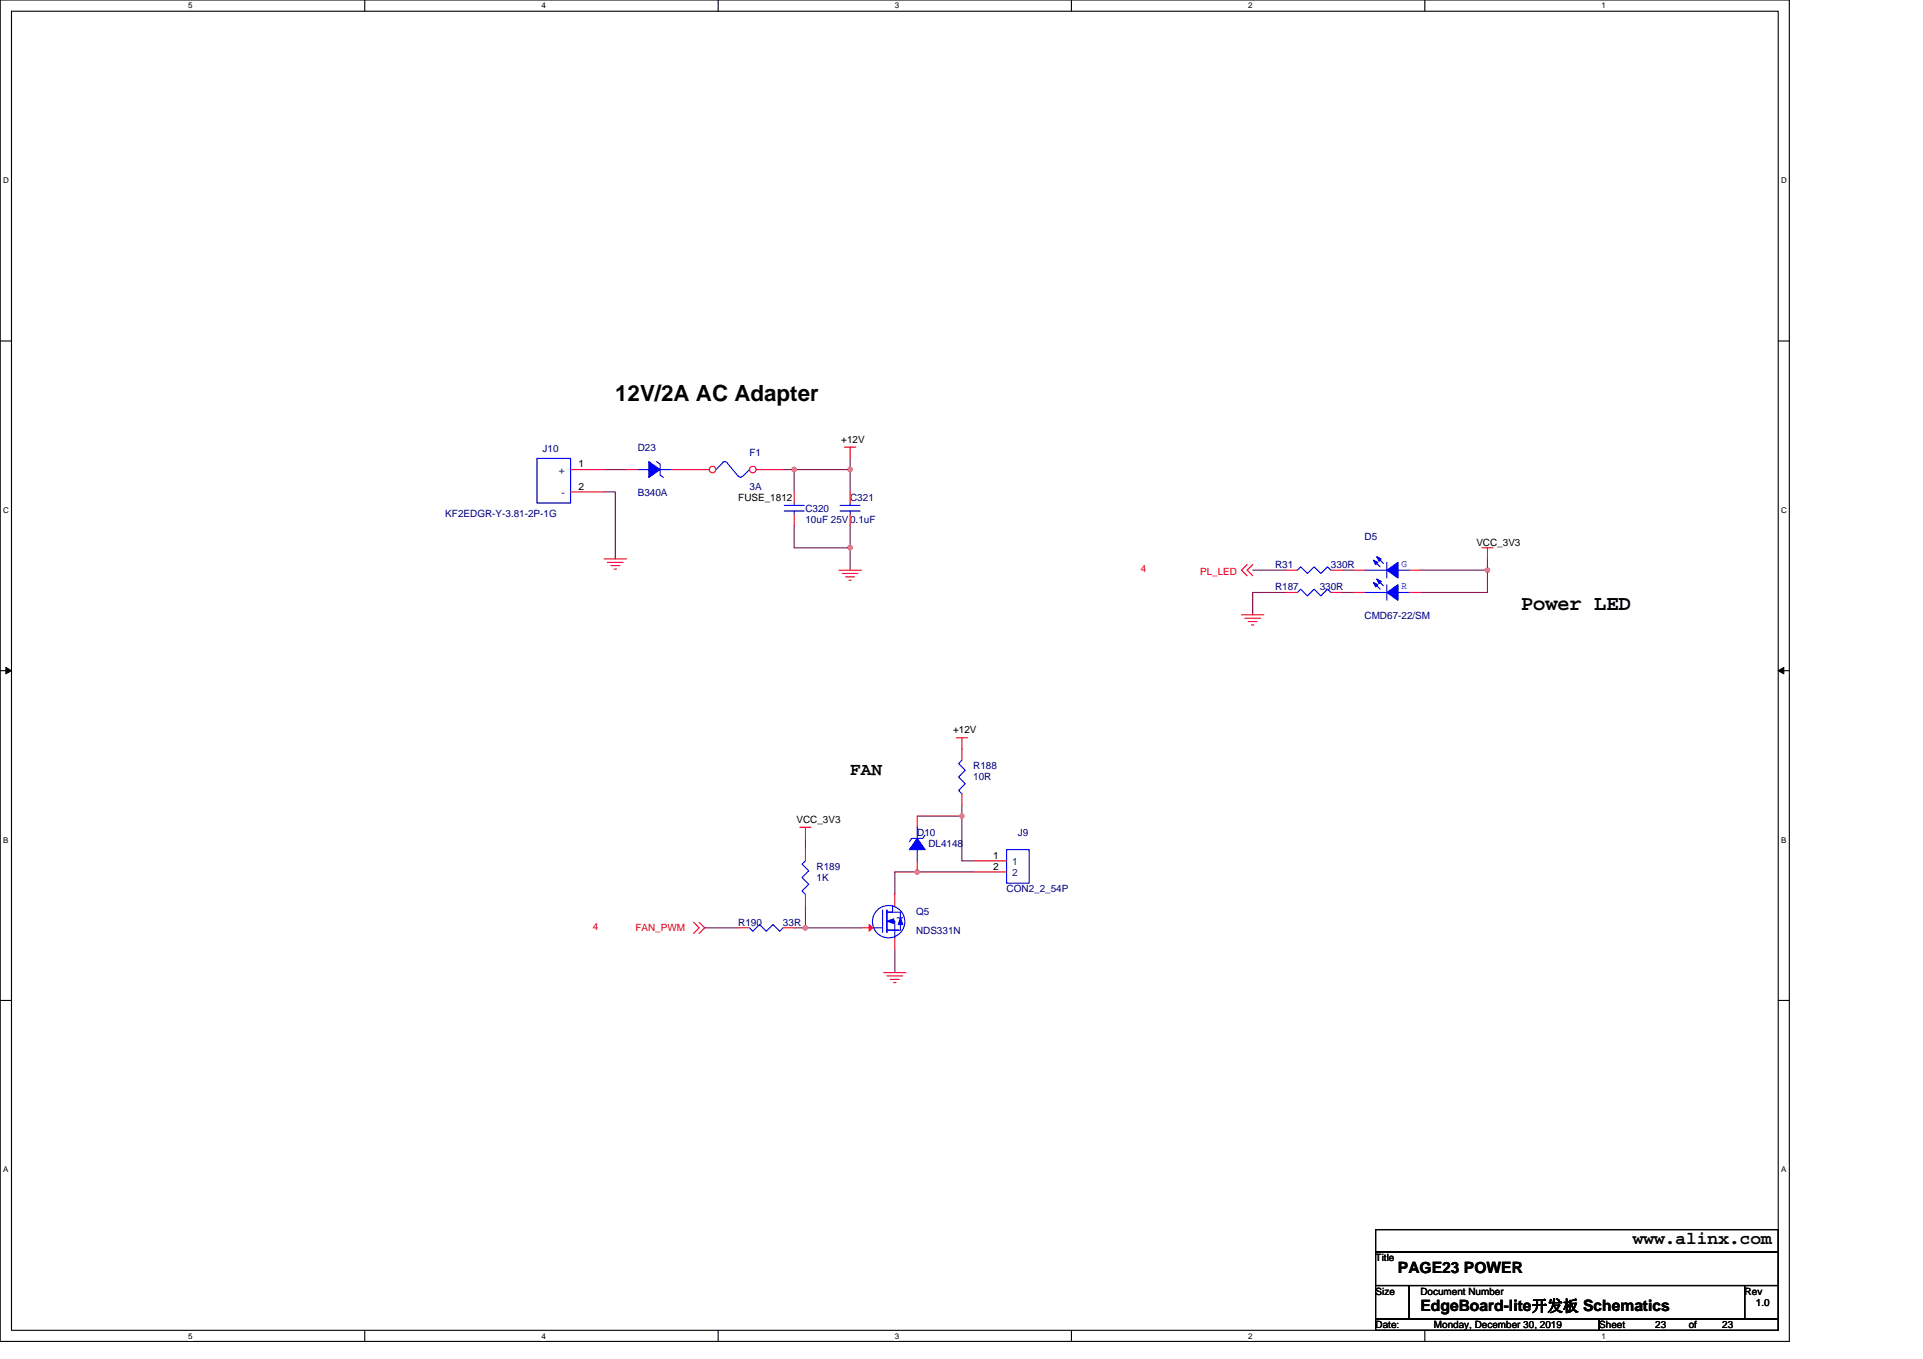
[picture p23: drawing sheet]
<svg xmlns="http://www.w3.org/2000/svg" width="297mm" height="210mm" viewBox="0 0 297 210" stroke-linecap="round" stroke-linejoin="round" font-family="sans-serif">
<defs><g id="words">
<text font-size="3.5" x="95" y="61.9">12V/2A AC Adapter</text>
<text font-size="3.3" x="234.9" y="94.3">Power LED</text>
<g font-size="2.8">
<text x="131.3" y="119.7">FAN</text>
<text x="252.2" y="192.3">www.alinx.com</text>
</g>
<g font-size="2.4">
<text x="215.9" y="196.7">PAGE23 POWER</text>
<text x="219.4" y="202.6">EdgeBoard-lite开发板 Schematics</text>
</g>
<g font-size="1.5" fill="#000080">
<text x="83.8" y="69.8">J10</text>
<text x="98.5" y="69.6">D23</text>
<text x="115.8" y="70.5">F1</text>
<text x="98.5" y="76.7">B340A</text>
<text x="115.8" y="75.7">3A</text>
<text x="131.3" y="77.4">C321</text>
<text x="68.8" y="79.8">KF2EDGR-Y-3.81-2P-1G</text>
<text x="124.4" y="79.1">C320</text>
<text x="124.4" y="80.9">10uF 25V0.1uF</text>
<text x="210.8" y="83.4">D5</text>
<text x="197" y="87.8">R31</text>
<text x="205.6" y="87.8">330R</text>
<text x="197" y="91.2">R187</text>
<text x="203.9" y="91.2">330R</text>
<text x="210.8" y="95.7">CMD67-22/SM</text>
<text x="150.3" y="118.9">R188</text>
<text x="150.3" y="120.6">10R</text>
<text x="141.7" y="129.2">D10</text>
<text x="143.4" y="130.9">DL4148</text>
<text x="157.2" y="129.2">J9</text>
<text x="126.1" y="134.4">R189</text>
<text x="126.1" y="136.1">1K</text>
<text x="155.5" y="137.9">CON2_2_54P</text>
<text x="114" y="143">R190</text>
<text x="120.9" y="143">33R</text>
<text x="141.5" y="141.3">Q5</text>
<text x="141.5" y="144.3">NDS331N</text>
</g>
<g font-size="1.5">
<text x="129.9" y="68.4">+12V</text>
<text x="89.3" y="75.6">2</text>
<text x="89.3" y="72.2">1</text>
<text x="114" y="77.4">FUSE_1812</text>
<text x="228" y="84.3">VCC_3V3</text>
<text x="147.2" y="113.3">+12V</text>
<text x="123" y="127.1">VCC_3V3</text>
<text x="153.4" y="132.7">1</text>
<text x="153.4" y="134.4">2</text>
<text x="212.5" y="194.9">Title</text>
<text x="212.5" y="200">Size</text>
<text x="219.4" y="200">Document Number</text>
<text x="269.5" y="200">Rev</text>
<text x="271.2" y="201.8">1.0</text>
<text x="212.5" y="205.2">Date:</text>
<text x="221.5" y="205.2">Monday, December 30, 2019</text>
<text x="247" y="205.2">Sheet</text>
<text x="255.7" y="205.2">23</text>
<text x="260.9" y="205.2">of</text>
<text x="266" y="205.2">23</text>
</g>
<g font-size="1.5" fill="#004080">
<text x="86.3" y="73.3">+</text>
<text x="86.7" y="76.7">-</text>
<text x="156.4" y="133.7">1</text>
<text x="156.4" y="135.4">2</text>
</g>
<g font-size="1.5" fill="#f00">
<text x="176.2" y="88.5">4</text>
<text x="185.4" y="88.8">PL_LED</text>
<text x="91.6" y="143.7">4</text>
<text x="98.1" y="143.9">FAN_PWM</text>
</g>
<g font-size="1.5" fill="#00f">
<text x="216.5" y="87.6">G</text>
<text x="216.5" y="91.1">R</text>
</g>
<g font-size="1.2">
<text x="29.1" y="1.3">5</text>
<text x="83.6" y="1.3">4</text>
<text x="138.2" y="1.3">3</text>
<text x="192.8" y="1.3">2</text>
<text x="247.4" y="1.3">1</text>
<text x=".5" y="28.3">D</text>
<text x="275.1" y="28.3">D</text>
<text x=".5" y="79.2">C</text>
<text x="275.1" y="79.2">C</text>
<text x=".5" y="130.2">B</text>
<text x="275.1" y="130.2">B</text>
<text x=".5" y="181.1">A</text>
<text x="275.1" y="181.1">A</text>
<text x="29.1" y="206.8">5</text>
<text x="83.6" y="206.8">4</text>
<text x="138.2" y="206.8">3</text>
<text x="192.8" y="206.8">2</text>
<text x="247.4" y="206.8">1</text>
</g>
</g></defs>
<path d="M0 0h276.4v207.3h-276.4zM1.8 1.7h272.9v203.8h-272.9z" fill="none" stroke="#000" stroke-width=".17"/>
<g fill="#fff">
<path d="M29.1 .2h.6v1.4h-.6z"/>
<path d="M29.1 205.7h.6v1.4h-.6z"/>
</g>
<path d="M56.3 0v1.7M56.3 205.5v1.8" fill="none" stroke="#000" stroke-width=".17"/>
<g fill="#fff">
<path d="M83.6 .2h.7v1.4h-.7z"/>
<path d="M83.6 205.7h.7v1.4h-.7z"/>
</g>
<path d="M110.9 0v1.7M110.9 205.5v1.8" fill="none" stroke="#000" stroke-width=".17"/>
<g fill="#fff">
<path d="M138.2 .2h.7v1.4h-.7z"/>
<path d="M138.2 205.7h.7v1.4h-.7z"/>
</g>
<path d="M165.5 0v1.7M165.5 205.5v1.8" fill="none" stroke="#000" stroke-width=".17"/>
<g fill="#fff">
<path d="M192.8 .2h.6v1.4h-.6z"/>
<path d="M192.8 205.7h.6v1.4h-.6z"/>
</g>
<path d="M220.1 0v1.7M220.1 205.5v1.8" fill="none" stroke="#000" stroke-width=".17"/>
<g fill="#fff">
<path d="M247.4 .2h.6v1.4h-.6z"/>
<path d="M247.4 205.7h.6v1.4h-.6z"/>
<path d="M.5 27.2h.8v1.4h-.8z"/>
<path d="M275.1 27.2h.9v1.4h-.9z"/>
<path d="M.5 78.1h.8v1.4h-.8z"/>
<path d="M275.1 78.1h.9v1.4h-.9z"/>
</g>
<path d="M0 52.7h1.8M274.7 52.7h1.7" fill="none" stroke="#000" stroke-width=".17"/>
<g fill="#fff">
<path d="M.5 129.1h.8v1.4h-.8z"/>
<path d="M275.1 129.1h.8v1.4h-.8z"/>
</g>
<path d="M0 103.6h1.8M274.7 103.6h1.7" fill="none" stroke="#000" stroke-width=".17"/>
<path d="M.9 103.1l.9 .5-.9 .5zM274.7 103.6l.8-.5v1z" fill="#000" stroke="#000" stroke-width=".15"/>
<g fill="#fff">
<path d="M.5 180h.8v1.4h-.8z"/>
<path d="M275.1 180h.8v1.4h-.8z"/>
</g>
<path d="M0 154.6h1.8M274.7 154.6h1.7M212.5 190h62.2v3.5h-62.2zM212.5 193.5h62.2v5.1h-62.2zM212.5 198.6h5.2v5.2h-5.2zM217.7 198.6h51.8v5.2h-51.8zM269.5 198.6h5.2v5.2h-5.2zM212.5 203.8h34.5v1.7h-34.5zM247 203.8h27.7v1.7h-27.7z" fill="none" stroke="#000" stroke-width=".17"/>
<g fill="none" stroke="#800040" stroke-width=".17">
<path d="M93.3 76h1.7v10.4M93.3 72.6h3.5M120.9 72.6h1.8M122.7 72.6v3.4M122.7 72.6h8.6M131.3 72.6v3.4M131.3 70.8v1.8M122.7 81.2v3.4h8.6M131.3 84.6v3.5M131.3 81.2v3.4M193.5 88.1h5.2M198.7 91.5h-5.2v3.5"/>
<path d="M207.3 88.1h1.7M207.3 91.5h1.7M229.8 86.4v1.7h-10.4M229.8 88.1v3.4h-10.4M124.4 129.5v1.8M124.4 139.9v3.5M141.7 126.1h6.9M148.6 124.4v1.7M148.6 126.1v6.9h1.7M150.3 134.7h-12.1v3.5M108.9 143.4h5.1M122.7 143.4h1.7"/>
<path d="M124.4 143.4h8.7M138.2 146.6v3.7"/>
</g>
<g fill="#f0f" stroke="#f0f" stroke-width=".17">
<circle cx="131.3" cy="72.5" r=".34"/>
<circle cx="131.3" cy="84.6" r=".34"/>
<circle cx="148.6" cy="126.1" r=".34"/>
<circle cx="141.7" cy="134.7" r=".34"/>
<circle cx="124.4" cy="143.4" r=".34"/>
<circle cx="229.8" cy="88.1" r=".33"/>
<circle cx="122.7" cy="72.5" r=".34"/>
</g>
<g fill="none" stroke="#f00" stroke-width=".17">
<path d="M130.4 69.1h1.8M131.3 69.1v1.7M93.3 86.4h3.5M93.8 86.9h2.5M94.4 87.4h1.3M94.9 87.9h.3M129.6 88.1h3.5M130.1 88.6h2.4M130.6 89.1h1.4M131.1 89.6h.4M191.8 95h3.4M192.3 95.5h2.4"/>
<path d="M192.6 87.2l-.8 .9 .8 .9M192.8 96h1.4M193.3 96.6h.4M193.5 87.2l-.9 .9 .9 .9M228.9 84.6h1.7M229.8 84.6v1.8M147.7 114h1.8M148.6 114v1.7M123.5 127.8h1.8M124.4 127.8v1.7M107.1 142.5l.9 .9-.9 .8M108 142.5l.9 .9-.9 .8"/>
<path d="M136.5 150.3h3.5M137 150.8h2.4M137.5 151.3h1.4M138 151.8h.4"/>
</g>
<path d="M111.6 71.5l-1 1.1M112.3 71.5l1.7 2.1M112.3 71.5l-.4-.2-.3 .2M114.7 73.6l-.3 .1-.3-.1M115.8 72.6l-1.1 1" fill="none" stroke="#00f" stroke-width=".17"/>
<circle cx="110.1" cy="72.5" r=".51" fill="#fff" stroke="#f00" stroke-width=".17"/>
<path d="M105.4 72.6h4.2" fill="none" stroke="#f00" stroke-width=".17"/>
<circle cx="116.3" cy="72.5" r=".51" fill="#fff" stroke="#f00" stroke-width=".17"/>
<g fill="none" stroke="#f00" stroke-width=".17">
<path d="M88.1 72.6h5.2M88.1 76h5.2M96.8 72.6h1.7M103.7 72.6h1.7M116.8 72.6h4.1M122.7 76v1.7M122.7 79.5v1.7M131.3 76v1.7M131.3 79.5v1.7M198.7 88.1h1.7M198.7 91.5h1.7M205.6 88.1h1.7"/>
<path d="M205.6 91.5h1.7M209 91.5h1.8M209 88.1h1.8M217.7 91.5h1.7M217.7 88.1h1.7M148.6 115.7v1.8M124.4 131.3v1.7M124.4 138.2v1.7M138.2 138.2v1.7M141.7 133v1.7M141.7 126.1v1.7M148.6 122.6v1.8"/>
<path d="M150.3 133h5.2M150.3 134.7h5.2M114 143.4h1.8M120.9 143.4h1.8M133.1 143.4h1.7M138.2 144.9v1.7"/>
</g>
<g fill="none" stroke="#00f" stroke-width=".17">
<path d="M82.9 70.8h5.2v6.9h-5.2zM98.5 72.6h1.7M101.4 71.3l.6 .4v1.7l.5 .4M102 72.6h1.7M121.1 79h3.1M121.1 78.1h3.1M122.7 77.7v.4M122.7 79v.5M129.8 79h3.1M129.8 78.1h3.1M131.3 77.7v.4M131.3 79v.5"/>
<path d="M200.4 88.1l.5-.5 1 1 1.1-1 1 1 1.1-1 .5 .5M200.4 91.5l.5-.5 1 1.1 1.1-1.1 1 1.1 1.1-1.1 .5 .5M210.8 91.5h3.4M210.8 88.1h3.4M212.1 86.6l1.1 1M212.1 90l1.1 1M212.7 86l1 1.1M212.7 89.5l1 1M214.2 90.3v2.5M214.2 86.9v2.4M215.9 91.5h1.8M215.9 88.1h1.8"/>
<path d="M148.6 117.5l-.5 .5 1 1-1 1.1 1 1-1 1 .5 .5M124.4 133l-.5 .5 1 1.1-1 1 1 1-1 1.1 .5 .5M137.9 139.9v1h-.9M141.7 131.3v1.7M141.7 127.8v1.7M142.9 129l-.4 .5h-1.7l-.3 .6M155.5 131.3h3.5v5.2h-3.5zM115.8 143.4l.5 .5 1-1 1.1 1 1-1 1 1 .5-.5M134.8 143.4h1.5M136.3 140.6v3.5M137 140.6v3.5M137.2 140.9h1.9v1.1"/>
<path d="M137.2 143.7h1.5M137.9 142.3h.3v2.6M138.6 141.8h.8M139.1 142.9v.8h-2.1"/>
<circle cx="137.3" cy="142.4" r="2.5"/>
</g>
<g fill="#00f" stroke="#00f" stroke-width=".17">
<path d="M214.2 91.5l1.7-1.2v2.5z" fill-rule="evenodd"/>
<path d="M214.2 88.1l1.7-1.2v2.4z" fill-rule="evenodd"/>
<path d="M212.7 86l.7 .4-.4 .3z" fill-rule="evenodd"/>
<path d="M212.2 86.6l.6 .3-.3 .3z" fill-rule="evenodd"/>
<path d="M212.7 89.5l.7 .3-.4 .4z" fill-rule="evenodd"/>
<path d="M212.2 90l.6 .3-.3 .4z" fill-rule="evenodd"/>
<path d="M141.7 129.5l1.2 1.8h-2.4z" fill-rule="evenodd"/>
<path d="M100.2 71.3l1.8 1.3-1.8 1.2z" fill-rule="evenodd"/>
<path d="M137 142.3l1-.3v.7z" fill-rule="evenodd"/>
<path d="M139.1 141.8l.3 1.1h-.7z" fill-rule="evenodd"/>
</g>
<path d="M134.3 142.9l.5 .5-.5 .5z" fill="#f00" stroke="#f00" stroke-width=".17"/>
<g fill="#f0f" stroke="#f0f" stroke-width=".17">
<circle cx="131.3" cy="72.5" r=".34"/>
<circle cx="131.3" cy="84.6" r=".34"/>
<circle cx="148.6" cy="126.1" r=".34"/>
<circle cx="141.7" cy="134.7" r=".34"/>
<circle cx="124.4" cy="143.4" r=".34"/>
<circle cx="229.8" cy="88.1" r=".33"/>
<circle cx="122.7" cy="72.5" r=".34"/>
</g>
<use href="#words"/>
</svg>
